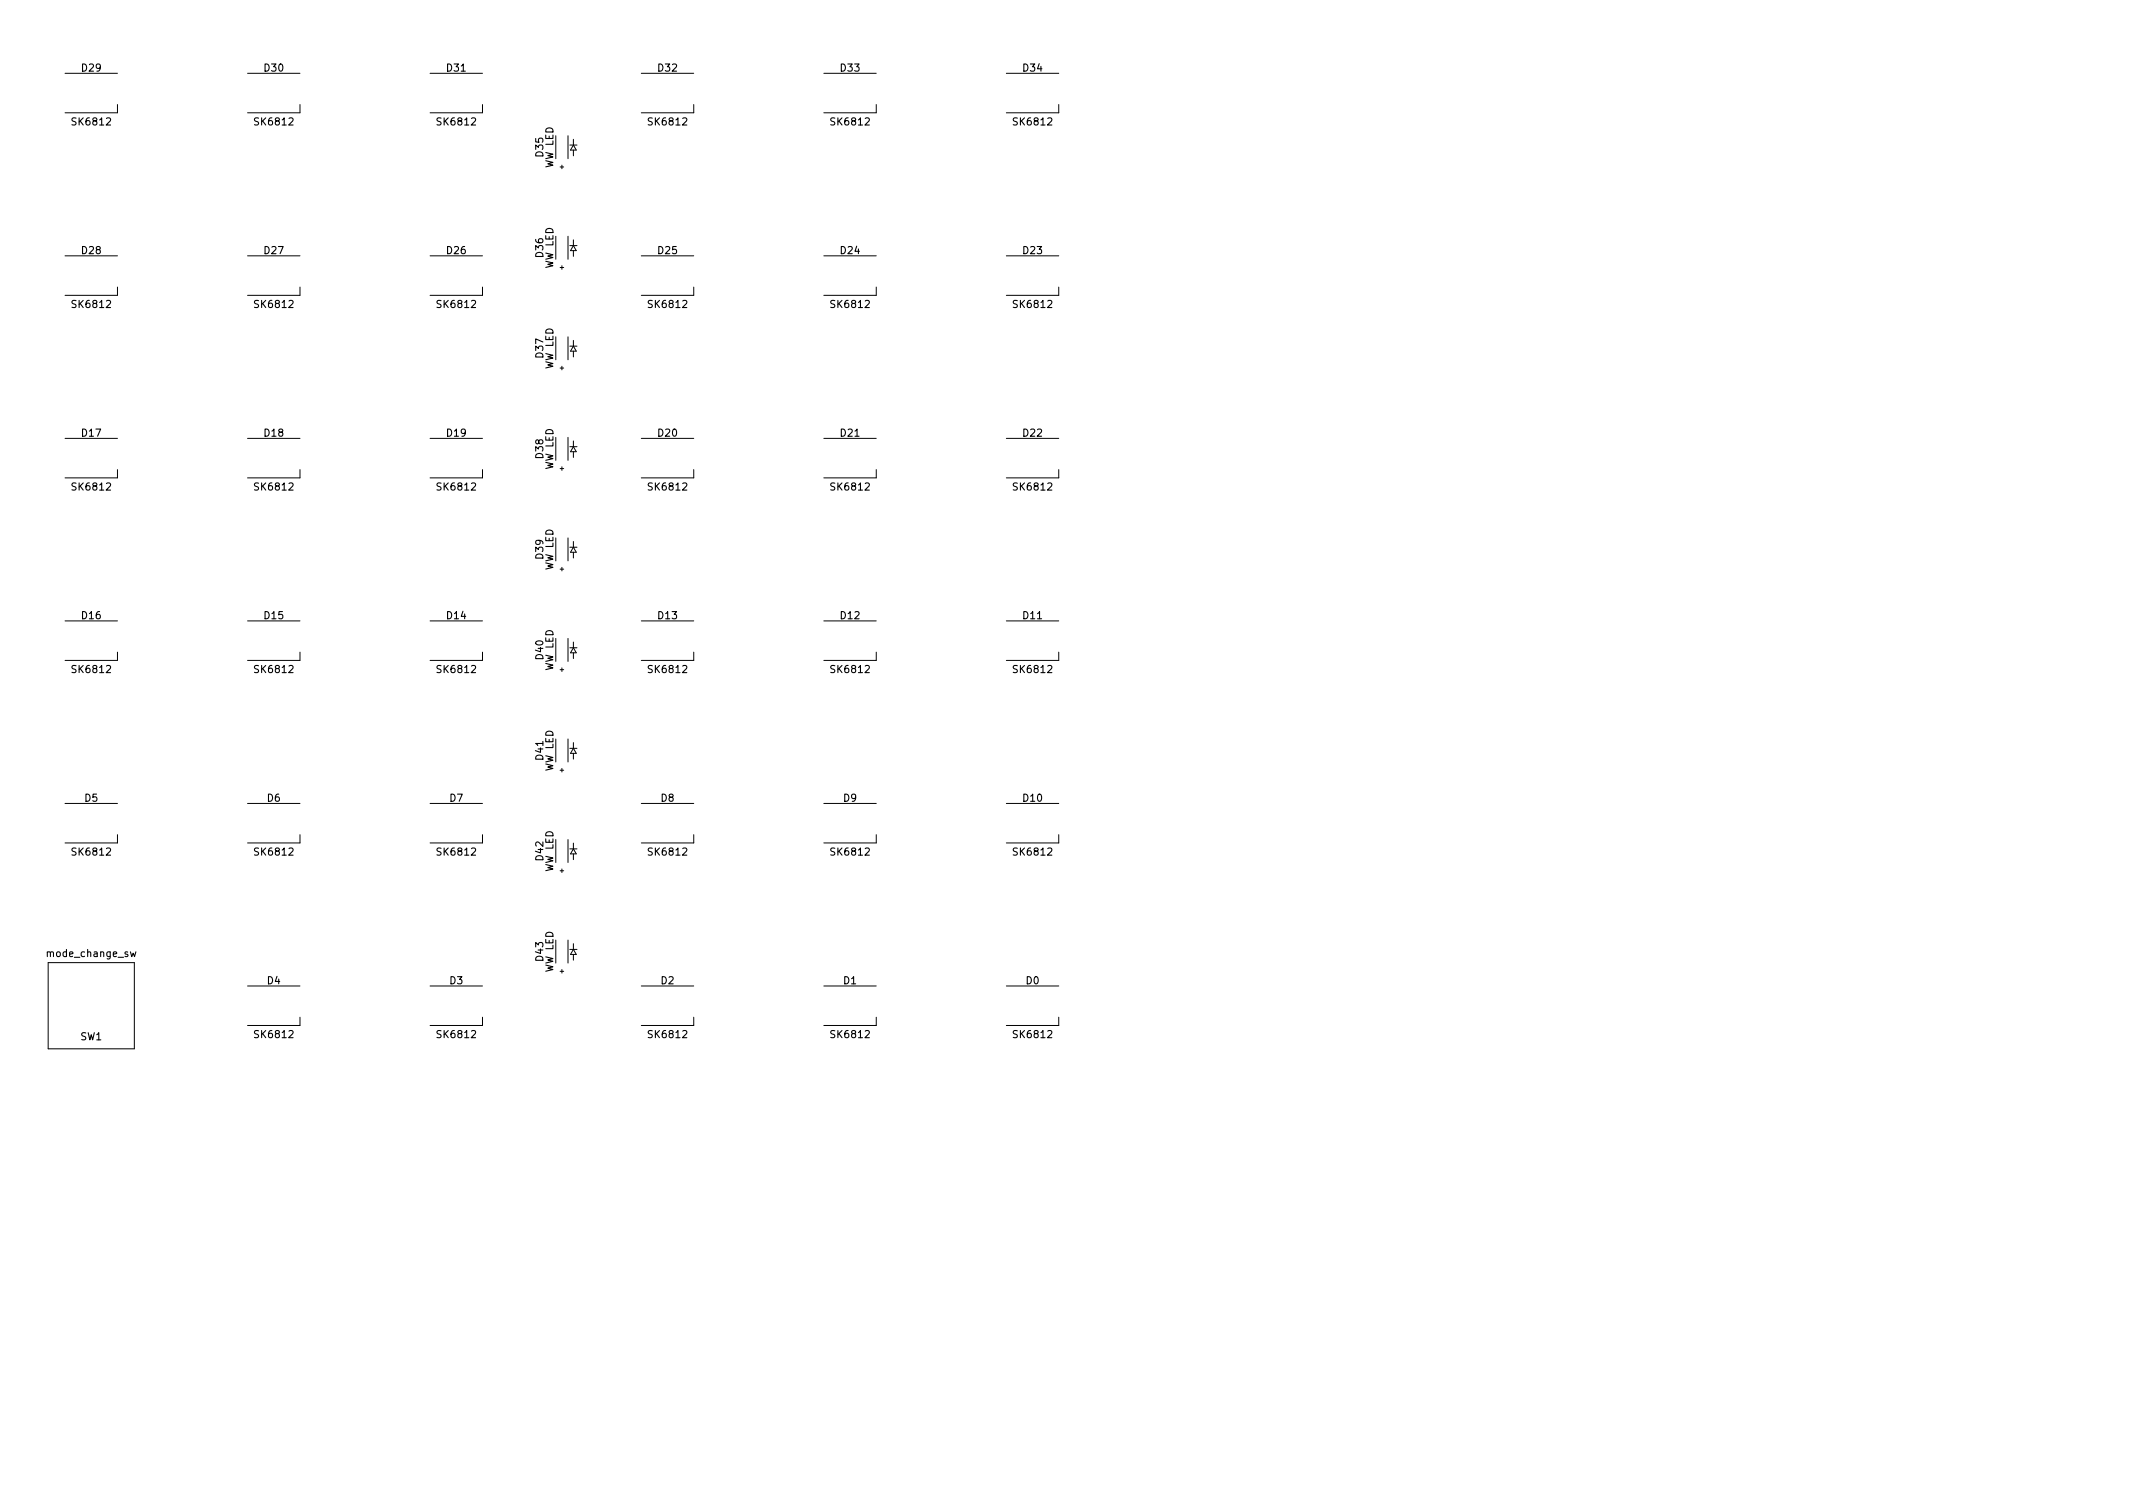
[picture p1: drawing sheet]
<svg xmlns="http://www.w3.org/2000/svg" width="297mm" height="210mm" viewBox="0 0 297 210" stroke-linecap="round" stroke-linejoin="round" font-family="sans-serif">
<defs><g id="words">
<g font-size="1.4">
<text x="11.4" y="10">D29</text>
<text x="36.8" y="10">D30</text>
<text x="62.3" y="10">D31</text>
<text x="91.7" y="10">D32</text>
<text x="117.1" y="10">D33</text>
<text x="142.5" y="10">D34</text>
<text x="10.2" y="17.5">SK6812</text>
<text x="35.6" y="17.5">SK6812</text>
<text x="61" y="17.5">SK6812</text>
<text x="90.4" y="17.5">SK6812</text>
<text x="115.9" y="17.5">SK6812</text>
<text x="141.3" y="17.5">SK6812</text>
<text x="75.7" y="21.8" transform="rotate(-90 75.7 21.8)">D35</text>
<text x="77" y="23.4" transform="rotate(-90 77 23.4)">WW LED</text>
<text x="11.4" y="35.4">D28</text>
<text x="36.8" y="35.4">D27</text>
<text x="62.3" y="35.4">D26</text>
<text x="75.7" y="35.8" transform="rotate(-90 75.7 35.8)">D36</text>
<text x="91.7" y="35.4">D25</text>
<text x="117.1" y="35.4">D24</text>
<text x="142.5" y="35.4">D23</text>
<text x="77" y="37.4" transform="rotate(-90 77 37.4)">WW LED</text>
<text x="10.2" y="42.9">SK6812</text>
<text x="35.6" y="42.9">SK6812</text>
<text x="61" y="42.9">SK6812</text>
<text x="90.4" y="42.9">SK6812</text>
<text x="115.9" y="42.9">SK6812</text>
<text x="141.3" y="42.9">SK6812</text>
<text x="75.7" y="49.8" transform="rotate(-90 75.7 49.8)">D37</text>
<text x="77" y="51.4" transform="rotate(-90 77 51.4)">WW LED</text>
<text x="11.4" y="60.8">D17</text>
<text x="36.8" y="60.8">D18</text>
<text x="62.3" y="60.8">D19</text>
<text x="75.7" y="63.8" transform="rotate(-90 75.7 63.8)">D38</text>
<text x="77" y="65.4" transform="rotate(-90 77 65.4)">WW LED</text>
<text x="91.7" y="60.8">D20</text>
<text x="117.1" y="60.8">D21</text>
<text x="142.5" y="60.8">D22</text>
<text x="10.2" y="68.3">SK6812</text>
<text x="35.6" y="68.3">SK6812</text>
<text x="61" y="68.3">SK6812</text>
<text x="90.4" y="68.3">SK6812</text>
<text x="115.9" y="68.3">SK6812</text>
<text x="141.3" y="68.3">SK6812</text>
<text x="75.7" y="77.8" transform="rotate(-90 75.7 77.8)">D39</text>
<text x="77" y="79.4" transform="rotate(-90 77 79.4)">WW LED</text>
<text x="11.4" y="86.2">D16</text>
<text x="36.8" y="86.2">D15</text>
<text x="62.3" y="86.2">D14</text>
<text x="91.7" y="86.2">D13</text>
<text x="117.1" y="86.2">D12</text>
<text x="142.5" y="86.2">D11</text>
<text x="10.2" y="93.7">SK6812</text>
<text x="35.6" y="93.7">SK6812</text>
<text x="61" y="93.7">SK6812</text>
<text x="75.7" y="91.8" transform="rotate(-90 75.7 91.8)">D40</text>
<text x="77" y="93.4" transform="rotate(-90 77 93.4)">WW LED</text>
<text x="90.4" y="93.7">SK6812</text>
<text x="115.9" y="93.7">SK6812</text>
<text x="141.3" y="93.7">SK6812</text>
<text x="75.7" y="105.8" transform="rotate(-90 75.7 105.8)">D41</text>
<text x="77" y="107.4" transform="rotate(-90 77 107.4)">WW LED</text>
<text x="11.8" y="111.6">D5</text>
<text x="37.2" y="111.6">D6</text>
<text x="62.7" y="111.6">D7</text>
<text x="92.1" y="111.6">D8</text>
<text x="117.5" y="111.6">D9</text>
<text x="142.5" y="111.6">D10</text>
<text x="10.2" y="119.1">SK6812</text>
<text x="35.6" y="119.1">SK6812</text>
<text x="61" y="119.1">SK6812</text>
<text x="75.7" y="119.8" transform="rotate(-90 75.7 119.8)">D42</text>
<text x="90.4" y="119.1">SK6812</text>
<text x="115.9" y="119.1">SK6812</text>
<text x="141.3" y="119.1">SK6812</text>
<text x="77" y="121.4" transform="rotate(-90 77 121.4)">WW LED</text>
<text x="6.7" y="133.2">mode_change_sw</text>
<text x="37.2" y="137">D4</text>
<text x="62.7" y="137">D3</text>
<text x="75.7" y="133.8" transform="rotate(-90 75.7 133.8)">D43</text>
<text x="77" y="135.4" transform="rotate(-90 77 135.4)">WW LED</text>
<text x="92.1" y="137">D2</text>
<text x="117.5" y="137">D1</text>
<text x="142.9" y="137">D0</text>
<text x="11.2" y="144.8">SW1</text>
<text x="35.6" y="144.5">SK6812</text>
<text x="61" y="144.5">SK6812</text>
<text x="90.4" y="144.5">SK6812</text>
<text x="115.9" y="144.5">SK6812</text>
<text x="141.3" y="144.5">SK6812</text>
</g>
</g></defs>
<g fill="none" stroke="#000" stroke-width=".14">
<path d="M9.1 10.2h7.3M16.4 14.6v1.1h-7.3M34.5 10.2h7.3M41.8 14.6v1.1h-7.3M59.9 10.2h7.3M67.2 14.6v1.1h-7.3M77.4 18.9v3.2M79.1 18.9v3.2M79.8 19.4v.8M89.3 10.2h7.3M96.6 14.6v1.1h-7.3M114.7 10.2h7.3"/>
<path d="M122 14.6v1.1h-7.3M140.1 10.2h7.3M147.4 14.6v1.1h-7.3M9.1 35.6h7.3M16.4 40v1.1h-7.3M34.5 35.6h7.3M41.8 40v1.1h-7.3M59.9 35.6h7.3M67.2 40v1.1h-7.3M77.4 32.9v3.2M78 37.2h.5M78 23.2h.5"/>
<path d="M78.3 23v.5M78.3 37v.5M79.1 32.9v3.2M79.4 34.2h1M79.4 20.2h1M79.8 20.9v.8M79.8 33.4v.8M79.8 34.9v.8M79.8 34.2l.5 .7h-.9zM79.8 20.2l.5 .7h-.9zM89.3 35.6h7.3M96.6 40v1.1h-7.3"/>
<path d="M114.7 35.6h7.3M122 40v1.1h-7.3M140.1 35.6h7.3M147.4 40v1.1h-7.3M77.4 46.9v3.2M78 51.2h.5M78.3 51v.5M79.1 46.9v3.2M79.4 48.2h1M79.8 47.4v.8M79.8 48.9v.8M79.8 48.2l.5 .7h-.9z"/>
<path d="M9.1 61h7.3M16.4 65.4v1.1h-7.3M34.5 61h7.3M41.8 65.4v1.1h-7.3M59.9 61h7.3M67.2 65.4v1.1h-7.3M77.4 60.9v3.2M77.4 74.9v3.2M78 65.2h.5M78 79.2h.5M78.3 65v.5M78.3 79v.5"/>
<path d="M79.1 60.9v3.2M79.1 74.9v3.2M79.4 62.2h1M79.4 76.2h1M79.8 61.4v.8M79.8 62.9v.8M79.8 75.4v.8M79.8 76.9v.8M79.8 62.2l.5 .7h-.9zM79.8 76.2l.5 .7h-.9zM89.3 61h7.3M96.6 65.4v1.1h-7.3"/>
<path d="M114.7 61h7.3M122 65.4v1.1h-7.3M140.1 61h7.3M147.4 65.4v1.1h-7.3M9.1 86.5h7.3M16.4 90.8v1.2h-7.3M34.5 86.5h7.3M41.8 90.8v1.2h-7.3M59.9 86.5h7.3M67.2 90.8v1.2h-7.3M77.4 88.9v3.2M78 93.2h.5"/>
<path d="M78.3 93v.5M79.1 88.9v3.2M79.4 90.2h1M79.8 89.4v.8M79.8 90.9v.8M79.8 90.2l.5 .7h-.9zM89.3 86.5h7.3M96.6 90.8v1.2h-7.3M114.7 86.5h7.3M122 90.8v1.2h-7.3M140.1 86.5h7.3M147.4 90.8v1.2h-7.3"/>
<path d="M9.1 111.9h7.3M16.4 116.2v1.2h-7.3M34.5 111.9h7.3M41.8 116.2v1.2h-7.3M59.9 111.9h7.3M67.2 116.2v1.2h-7.3M77.4 102.9v3.2M77.4 116.9v3.2M78 107.2h.5M78.3 107v.5M79.1 102.9v3.2M79.1 116.9v3.2"/>
<path d="M79.4 104.2h1M79.4 118.2h1M79.8 103.4v.8M79.8 104.9v.8M79.8 117.4v.8M79.8 118.9v.8M79.8 104.2l.5 .7h-.9zM79.8 118.2l.5 .7h-.9zM89.3 111.9h7.3M96.6 116.2v1.2h-7.3M114.7 111.9h7.3M122 116.2v1.2h-7.3"/>
<path d="M140.1 111.9h7.3M147.4 116.2v1.2h-7.3M6.7 134h12v12h-12zM34.5 137.3h7.3M59.9 137.3h7.3M77.4 130.9v3.2M78 135.2h.5M78 121.2h.5M78.3 121v.5M78.3 135v.5M79.1 130.9v3.2M79.4 132.2h1"/>
<path d="M79.8 131.4v.8M79.8 132.9v.8M79.8 132.2l.5 .7h-.9zM89.3 137.3h7.3M114.7 137.3h7.3M140.1 137.3h7.3M41.8 141.6v1.2h-7.3M67.2 141.6v1.2h-7.3M96.6 141.6v1.2h-7.3M122 141.6v1.2h-7.3M147.4 141.6v1.2h-7.3"/>
</g>
<use href="#words"/>
</svg>
